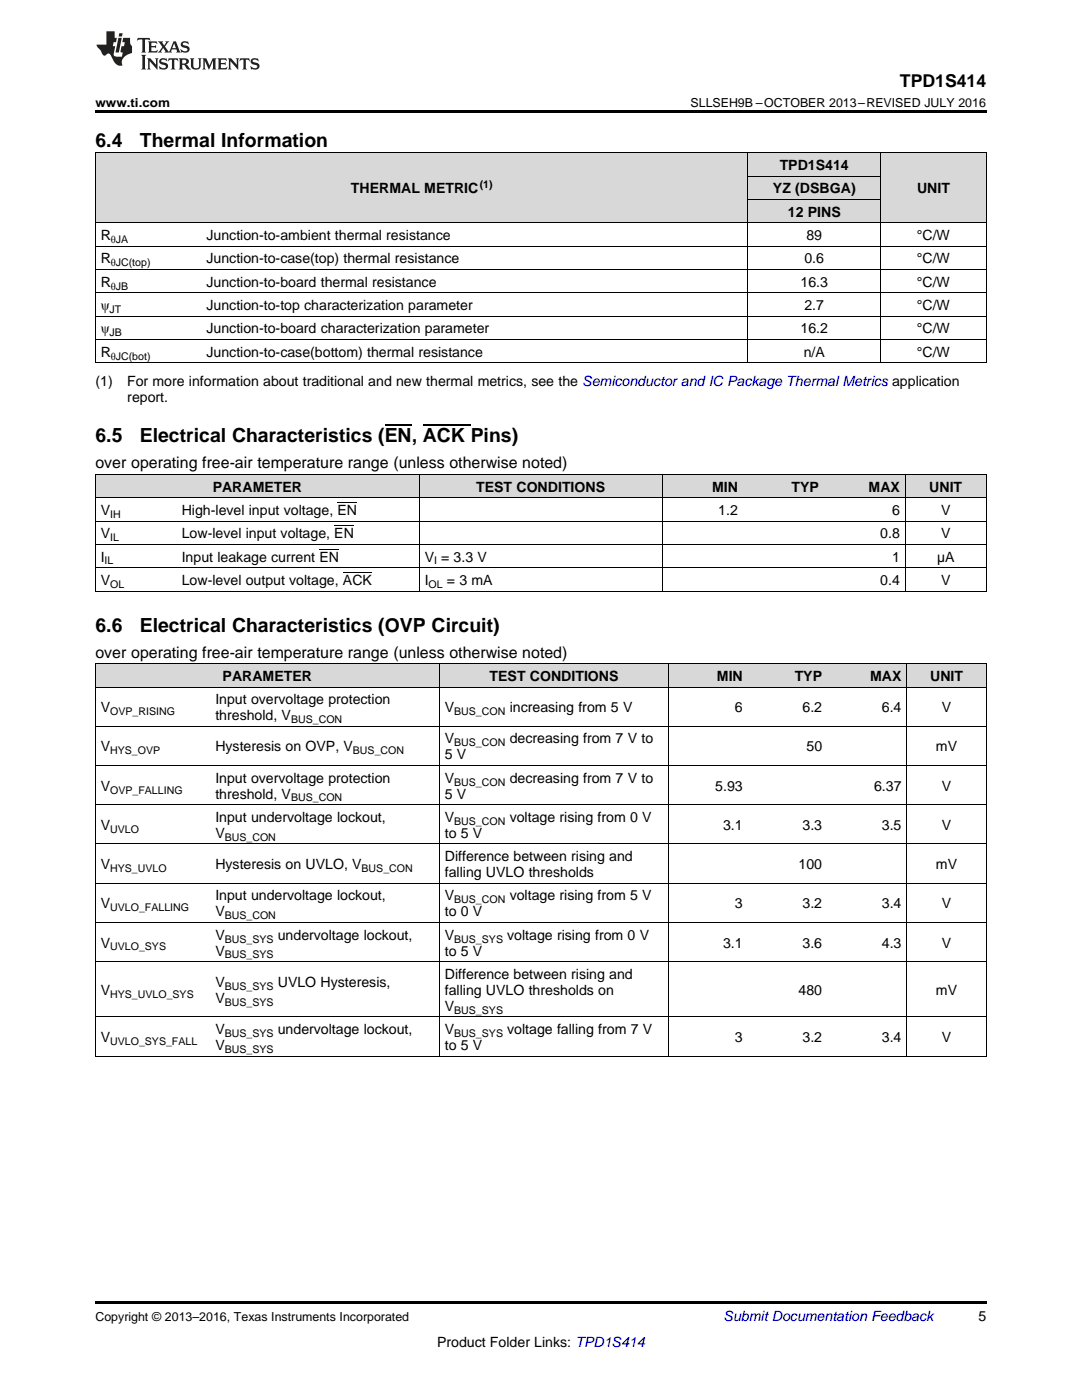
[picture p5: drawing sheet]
<svg xmlns="http://www.w3.org/2000/svg" width="216mm" height="279mm" viewBox="0 0 216 279" stroke-linecap="round" stroke-linejoin="round" font-family="sans-serif">
<defs><g id="words">
<g font-size="3.9">
<text x="19" y="29.3">6.4</text>
<text x="27.9" y="29.3">Thermal Information</text>
<text x="19" y="88.3">6.5</text>
<text x="27.9" y="88.3">Electrical Characteristics (EN, ACK Pins)</text>
<text x="19" y="126.1">6.6</text>
<text x="27.9" y="126.1">Electrical Characteristics (OVP Circuit)</text>
</g>
<text font-size="3.5" x="179.6" y="17.3">TPD1S414</text>
<g font-size="3.2">
<text x="19" y="93.5">over operating free-air temperature range (unless otherwise noted)</text>
<text x="19" y="131.2">over operating free-air temperature range (unless otherwise noted)</text>
</g>
<g font-size="2.8">
<text x="155.6" y="33.9">TPD1S414</text>
<text x="70" y="38.6">THERMAL METRIC</text>
<text x="154.2" y="38.6">YZ (DSBGA)</text>
<text x="183" y="38.6">UNIT</text>
<text x="20.1" y="47.9">R</text>
<text x="41.2" y="47.9">Junction-to-ambient thermal resistance</text>
<text x="157.2" y="43.3">12 PINS</text>
<text x="160.9" y="47.9">89</text>
<text x="183" y="47.9">°C/W</text>
<text x="20.1" y="52.6">R</text>
<text x="41.2" y="52.6">Junction-to-case(top) thermal resistance</text>
<text x="160.5" y="52.6">0.6</text>
<text x="183" y="52.6">°C/W</text>
<text x="20.1" y="57.2">R</text>
<text x="41.2" y="57.2">Junction-to-board thermal resistance</text>
<text x="159.7" y="57.2">16.3</text>
<text x="183" y="57.2">°C/W</text>
<text x="20.1" y="61.9">ψ</text>
<text x="41.2" y="61.9">Junction-to-top characterization parameter</text>
<text x="160.5" y="61.9">2.7</text>
<text x="183" y="61.9">°C/W</text>
<text x="20.1" y="66.5">ψ</text>
<text x="20.1" y="71.2">R</text>
<text x="41.2" y="66.5">Junction-to-board characterization parameter</text>
<text x="41.2" y="71.2">Junction-to-case(bottom) thermal resistance</text>
<text x="159.7" y="66.5">16.2</text>
<text x="160.4" y="71.2">n/A</text>
<text x="183" y="66.5">°C/W</text>
<text x="183" y="71.2">°C/W</text>
<text x="19" y="77">(1)</text>
<text x="25.4" y="77">For more information about traditional and new thermal metrics, see the Semiconductor and IC Package Thermal Metrics application</text>
<text x="25.4" y="80.2">report.</text>
<text x="42.4" y="98.1">PARAMETER</text>
<text x="95" y="98.1">TEST CONDITIONS</text>
<text x="142.1" y="98.1">MIN</text>
<text x="157.9" y="98.1">TYP</text>
<text x="173.3" y="98.1">MAX</text>
<text x="185.4" y="98.1">UNIT</text>
<text x="20.1" y="102.8">V</text>
<text x="20.1" y="107.4">V</text>
<text x="36.3" y="102.8">High-level input voltage, EN</text>
<text x="36.3" y="107.4">Low-level input voltage, EN</text>
<text x="143.3" y="102.8">1.2</text>
<text x="175.6" y="107.4">0.8</text>
<text x="178" y="102.8">6</text>
<text x="187.8" y="102.8">V</text>
<text x="187.8" y="107.4">V</text>
<text x="20.1" y="112.1">I</text>
<text x="36.3" y="112.1">Input leakage current EN</text>
<text x="84.7" y="112.1">V = 3.3 V</text>
<text x="178" y="112.1">1</text>
<text x="187" y="112.1">µA</text>
<text x="20.1" y="116.7">V</text>
<text x="36.3" y="116.7">Low-level output voltage, ACK</text>
<text x="84.7" y="116.7">I</text>
<text x="89.2" y="116.7">= 3 mA</text>
<text x="175.6" y="116.7">0.4</text>
<text x="187.8" y="116.7">V</text>
<text x="44.4" y="135.9">PARAMETER</text>
<text x="97.7" y="135.9">TEST CONDITIONS</text>
<text x="143.1" y="135.9">MIN</text>
<text x="158.6" y="135.9">TYP</text>
<text x="173.6" y="135.9">MAX</text>
<text x="185.6" y="135.9">UNIT</text>
<text x="20.1" y="142.1">V</text>
<text x="43" y="140.5">Input overvoltage protection</text>
<text x="43" y="143.7">threshold, V</text>
<text x="88.8" y="142.1">V</text>
<text x="101.7" y="142.1">increasing from 5 V</text>
<text x="146.6" y="142.1">6</text>
<text x="160.1" y="142.1">6.2</text>
<text x="176" y="142.1">6.4</text>
<text x="187.9" y="142.1">V</text>
<text x="20.1" y="150">V</text>
<text x="43" y="150">Hysteresis on OVP, V</text>
<text x="88.8" y="148.4">V</text>
<text x="101.7" y="148.4">decreasing from 7 V to</text>
<text x="160.9" y="150">50</text>
<text x="186.8" y="150">mV</text>
<text x="88.8" y="151.6">5 V</text>
<text x="20.1" y="157.8">V</text>
<text x="43" y="156.2">Input overvoltage protection</text>
<text x="43" y="159.4">threshold, V</text>
<text x="88.8" y="156.2">V</text>
<text x="88.8" y="159.4">5 V</text>
<text x="101.7" y="156.2">decreasing from 7 V to</text>
<text x="142.7" y="157.8">5.93</text>
<text x="174.4" y="157.8">6.37</text>
<text x="187.9" y="157.8">V</text>
<text x="20.1" y="165.6">V</text>
<text x="43" y="164">Input undervoltage lockout,</text>
<text x="43" y="167.2">V</text>
<text x="88.8" y="164">V</text>
<text x="88.8" y="167.2">to 5 V</text>
<text x="101.7" y="164">voltage rising from 0 V</text>
<text x="144.3" y="165.6">3.1</text>
<text x="160.1" y="165.6">3.3</text>
<text x="176" y="165.6">3.5</text>
<text x="187.9" y="165.6">V</text>
<text x="20.1" y="173.5">V</text>
<text x="43" y="173.5">Hysteresis on UVLO, V</text>
<text x="88.8" y="171.9">Difference between rising and</text>
<text x="159.3" y="173.5">100</text>
<text x="186.8" y="173.5">mV</text>
<text x="43" y="179.7">Input undervoltage lockout,</text>
<text x="88.8" y="175">falling UVLO thresholds</text>
<text x="88.8" y="179.7">V</text>
<text x="101.7" y="179.7">voltage rising from 5 V</text>
<text x="20.1" y="181.3">V</text>
<text x="43" y="182.9">V</text>
<text x="88.8" y="182.9">to 0 V</text>
<text x="146.6" y="181.3">3</text>
<text x="160.1" y="181.3">3.2</text>
<text x="176" y="181.3">3.4</text>
<text x="187.9" y="181.3">V</text>
<text x="20.1" y="189.1">V</text>
<text x="43" y="187.5">V</text>
<text x="43" y="190.7">V</text>
<text x="55.4" y="187.5">undervoltage lockout,</text>
<text x="88.8" y="187.5">V</text>
<text x="88.8" y="190.7">to 5 V</text>
<text x="101.2" y="187.5">voltage rising from 0 V</text>
<text x="144.3" y="189.1">3.1</text>
<text x="160.1" y="189.1">3.6</text>
<text x="176" y="189.1">4.3</text>
<text x="187.9" y="189.1">V</text>
<text x="43" y="197">V</text>
<text x="55.4" y="197">UVLO Hysteresis,</text>
<text x="88.8" y="195.4">Difference between rising and</text>
<text x="20.1" y="198.5">V</text>
<text x="43" y="200.1">V</text>
<text x="88.8" y="198.5">falling UVLO thresholds on</text>
<text x="88.8" y="201.7">V</text>
<text x="159.3" y="198.5">480</text>
<text x="186.8" y="198.5">mV</text>
<text x="20.1" y="208">V</text>
<text x="43" y="206.4">V</text>
<text x="43" y="209.5">V</text>
<text x="55.4" y="206.4">undervoltage lockout,</text>
<text x="88.8" y="206.4">V</text>
<text x="88.8" y="209.5">to 5 V</text>
<text x="101.2" y="206.4">voltage falling from 7 V</text>
<text x="146.6" y="208">3</text>
<text x="160.1" y="208">3.2</text>
<text x="176" y="208">3.4</text>
<text x="187.9" y="208">V</text>
<text x="195.3" y="263.6">5</text>
<text x="87.2" y="268.9">Product Folder Links: TPD1S414</text>
</g>
<text font-size="2.8" fill="#0000c8" x="144.4" y="263.6">Submit Documentation Feedback</text>
<g font-size="2.5">
<text x="19" y="21.4">www.ti.com</text>
<text x="137.8" y="21.4">SLLSEH9B –OCTOBER 2013–REVISED JULY 2016</text>
<text x="19" y="263.6">Copyright © 2013–2016, Texas Instruments Incorporated</text>
</g>
<g font-size="2.1">
<text x="95.7" y="37.5">(1)</text>
<text x="22.1" y="48.5">θJA</text>
<text x="22.1" y="53.1">θJC(top)</text>
<text x="22.1" y="57.8">θJB</text>
<text x="21.9" y="62.4">JT</text>
<text x="21.9" y="67.1">JB</text>
<text x="22.1" y="71.8">θJC(bot)</text>
<text x="22" y="103.3">IH</text>
<text x="22" y="108">IL</text>
<text x="20.9" y="112.6">IL</text>
<text x="86.6" y="112.6">I</text>
<text x="22" y="117.3">OL</text>
<text x="85.5" y="117.3">OL</text>
<text x="22" y="142.7">OVP_RISING</text>
<text x="90.6" y="142.7">BUS_CON</text>
<text x="58.1" y="144.3">BUS_CON</text>
<text x="90.6" y="148.9">BUS_CON</text>
<text x="22" y="150.5">HYS_OVP</text>
<text x="70.4" y="150.5">BUS_CON</text>
<text x="22" y="158.4">OVP_FALLING</text>
<text x="58.1" y="159.9">BUS_CON</text>
<text x="90.6" y="156.8">BUS_CON</text>
<text x="22" y="166.2">UVLO</text>
<text x="44.8" y="167.8">BUS_CON</text>
<text x="90.6" y="164.6">BUS_CON</text>
<text x="22" y="174">HYS_UVLO</text>
<text x="72.1" y="174">BUS_CON</text>
<text x="22" y="181.9">UVLO_FALLING</text>
<text x="44.8" y="183.4">BUS_CON</text>
<text x="90.6" y="180.3">BUS_CON</text>
<text x="22" y="189.7">UVLO_SYS</text>
<text x="44.8" y="188.1">BUS_SYS</text>
<text x="44.8" y="191.3">BUS_SYS</text>
<text x="90.6" y="188.1">BUS_SYS</text>
<text x="44.8" y="197.5">BUS_SYS</text>
<text x="22" y="199.1">HYS_UVLO_SYS</text>
<text x="44.8" y="200.7">BUS_SYS</text>
<text x="90.6" y="202.3">BUS_SYS</text>
<text x="22" y="208.5">UVLO_SYS_FALL</text>
<text x="44.8" y="206.9">BUS_SYS</text>
<text x="90.6" y="206.9">BUS_SYS</text>
<text x="44.8" y="210.1">BUS_SYS</text>
</g>
</g></defs>
<g fill="#d8d8d8">
<path d="M19 132.5h22.9v4.7h-22.9z"/>
<path d="M41.9 132.5h45.8v4.7h-45.8z"/>
<path d="M87.7 132.5h45.8v4.7h-45.8z"/>
<path d="M133.5 132.5h15.8v4.7h-15.8z"/>
<path d="M149.3 132.5h15.8v4.7h-15.8z"/>
<path d="M165.1 132.5h15.9v4.7h-15.9z"/>
<path d="M181 132.5h15.8v4.7h-15.8z"/>
<path d="M19 94.7h16.2v4.7h-16.2z"/>
<path d="M35.2 94.7h48.5v4.7h-48.5z"/>
<path d="M83.7 94.7h48.5v4.7h-48.5z"/>
<path d="M132.2 94.7h16.1v4.7h-16.1z"/>
<path d="M148.3 94.7h16.2v4.7h-16.2z"/>
<path d="M164.5 94.7h16.2v4.7h-16.2z"/>
<path d="M180.7 94.7h16.1v4.7h-16.1z"/>
<path d="M19 30.6h21.1v13.9h-21.1z"/>
<path d="M40.1 30.6h109.2v13.9h-109.2z"/>
<path d="M175.7 30.6h21.1v13.9h-21.1z"/>
<path d="M149.3 39.9h26.4v4.6h-26.4z"/>
<path d="M149.3 35.2h26.4v4.7h-26.4z"/>
<path d="M149.3 30.6h26.4v4.6h-26.4z"/>
</g>
<g fill="#000">
<path d="M19 22h177.8v.5h-177.8zM19 72.4l.2 .1zM149.2 72.4l.1 .1zM175.6 72.4l.1 .1zM196.7 72.4l.1 .1zM19 118h.2zM83.6 118h.1zM132.1 118h.1zM148.2 118h.1zM164.4 118h.1zM180.6 118h.1zM196.7 118h.1z"/>
<path d="M19 210.8h.2zM87.6 210.8h.1zM133.3 210.8h.2zM180.9 210.8h.1zM196.7 210.8h.1zM19 259.7h177.8v.5h-177.8z"/>
</g>
<g fill="none" stroke="#000" stroke-width=".2">
<path d="M19 30.5h177.8M19.1 30.5v42M149.2 30.5v42M149.3 39.8h26.4M149.3 35.2h26.4M175.7 30.5v42M196.8 30.5v42M19 58.4h177.8M19 53.8h177.8M19 49.1h177.8M19 44.5h177.8M19 72.4h177.8"/>
<path d="M19 67.8h177.8M19 63.1h177.8M19 99.3h177.8M19 94.7h177.8M19.1 94.7v23.3M83.6 94.7v23.3M132.1 94.7v23.3M180.6 94.7v23.3M196.8 94.7v23.3M19 118h177.8M19 113.3h177.8M19 108.6h177.8"/>
<path d="M19 104h177.8M19 137.1h177.8M19 132.5h177.8M19.1 132.5v78.3M87.6 132.5v78.3M133.4 132.5v78.3M180.9 132.5v78.3M196.8 132.5v78.3M19 152.8h177.8M19 144.9h177.8M19 176.3h177.8M19 168.4h177.8"/>
<path d="M19 160.6h177.8M19 191.9h177.8M19 184.1h177.8M19 210.8h177.8M19 202.9h177.8"/>
</g>
<g fill="#231f20">
<path d="M27.5 7.6l-.1 .5 .4-.2h.6v.1v2.1l-.2 .4h1l-.3-.4v-2.1l.1-.1h.5l.5 .2-.2-.5zM29.5 8.3l.2 .3v1.5l-.2 .4h1.8l.2-.6a1.04 1.04 0 0 1-1.3 .2v-.7h.6l.3 .2v-.6l-.3 .2h-.6v-.6l.8-.1 .4 .3-.2-.5zM31.5 8.3l.9 1.1-.9 1.1h.8l-.2-.2 .5-.7 .4 .7-.2 .2h1.5l-.1-.2 .1-.4h.9l.1 .4-.2 .2h1l-.3-.3-.7-1.9h-.5l-.9 2-.8-1 .9-1h-.8l.1 .3-.3 .5-.4-.6 .2-.2zM34.7 8.6l.4 1h-.7zM36.3 8.4a.63 .63 0 0 0-.2 .7 .63 .63 0 0 0 .6 .4l.6 .2 .1 .2a.75 .75 0 0 1-.7 .4 .75 .75 0 0 1-.6-.5l.1 .7 .1-.1a1.11 1.11 0 0 0 1.5-.6 1.13 1.13 0 0 0-1.2-.8l-.1-.4a1.04 1.04 0 0 1 1.2 .2l-.2-.5-.1 .1-.5-.2zM28.2 10.9l.2 .4v2.2l-.2 .4h1l-.3-.4v-2.2l.3-.4zM29.3 11.6l.3 .4v1.5l-.3 .4h.8l-.2-.4v-1.3l1.5 1.7v-1.9l.2-.4h-.7l.2 .4v.9l-1.1-1.3zM32 11.8a.62 .62 0 0 0-.2 .7 .62 .62 0 0 0 .6 .4l.6 .1 .1 .3a.76 .76 0 0 1-.7 .3 .76 .76 0 0 1-.6-.4l.1 .7 .1-.1a1.11 1.11 0 0 0 1.5-.6 1.13 1.13 0 0 0-1.2-.8l-.1-.4a1.04 1.04 0 0 1 1.2 .2l-.2-.6-.1 .1-.5-.1zM33.7 11.6l-.2 .6a.61 .61 0 0 1 .8-.3v1.6l-.2 .4h.9l-.2-.4v-1.6a.63 .63 0 0 1 .8 .3l-.2-.6zM35.6 11.6l.3 .4v1.5l-.3 .4h1l-.2-.2v-.8l.5 .2a.76 .76 0 0 0 1.2 .7l-1-1a.58 .58 0 0 0 .6-.5 .58 .58 0 0 0-.5-.6zM36.4 11.9h.1a.45 .45 0 0 1 .5 .1 .45 .45 0 0 1 .1 .5l-.7 .2zM37.9 11.6l.2 .2a2.17 2.17 0 0 0 .3 1.9 .99 .99 0 0 0 1.6-.6v-1.1l.2-.4h-.7l.2 .2a1.92 1.92 0 0 1-.2 1.8 .6 .6 0 0 1-.9-.5v-1.1l.2-.4zM40.4 11.6l.2 .4v1.5l-.2 .4h.7l-.2-.4v-1.4l.8 1.8 .8-1.8v1.4l-.2 .4h.9l-.2-.4v-1.5l.2-.4h-.8l-.6 1.5-.6-1.5zM43.4 11.6l.2 .4v1.5l-.2 .4h1.8l.2-.6a1.04 1.04 0 0 1-1.3 .1v-.6h.5l.4 .2v-.6l-.4 .2h-.5v-.7h.8l.3 .3-.1-.6zM45.5 11.6l.2 .4v1.5l-.2 .4h.7l-.2-.4v-1.3l1.5 1.7v-1.9l.2-.4h-.7l.2 .4v.9l-1.1-1.3zM47.9 11.6l-.1 .6a.61 .61 0 0 1 .8-.3v1.6l-.3 .4h1l-.3-.4 .1-1.6a.63 .63 0 0 1 .7 .3l-.1-.6zM50.2 11.8a.62 .62 0 0 0-.2 .7 .62 .62 0 0 0 .6 .4l.6 .1 .2 .3a.76 .76 0 0 1-.8 .3 .76 .76 0 0 1-.6-.4l.1 .7 .2-.1a1.11 1.11 0 0 0 1.5-.6 1.13 1.13 0 0 0-1.3-.8l-.1-.4a1.04 1.04 0 0 1 1.2 .2l-.1-.6-.2 .1-.5-.1z"/>
<path d="M21.2 6.3v2.6h-1.9l.1 .4 .7 .9a.91 .91 0 0 0 1 .8 .56 .56 0 0 1 .5-.3 .56 .56 0 0 1 .5 .3l.4 .8a1.53 1.53 0 0 0 1.9 1.2 1.54 1.54 0 0 1 1-2.1l.9-.3v-1.4a1.52 1.52 0 0 1-.3-1.6h-1.4l-.2 .8h.5l-.2 .8h-.4l-.2 1v.2l.4 .1-.2 .8a1.93 1.93 0 0 1-1.6-.3l.3-1.8h-.5l.2-.8h.4l.2-.8h-.4v-1.3zM23.6 7.6l-.6 2.9h.7l.6-2.9zM23.8 6.6l-.1 .7h.6l.2-.7z"/>
</g>
<path d="M63.7 109.6h4M66.7 104.9h3.9M67.3 100.3h4M68.4 114.2h5.8" fill="none" stroke="#000" stroke-width=".2"/>
<path d="M76.8 84.9h5.3M84.3 84.9h9.6" fill="none" stroke="#000" stroke-width=".25"/>
<use href="#words"/>
</svg>
